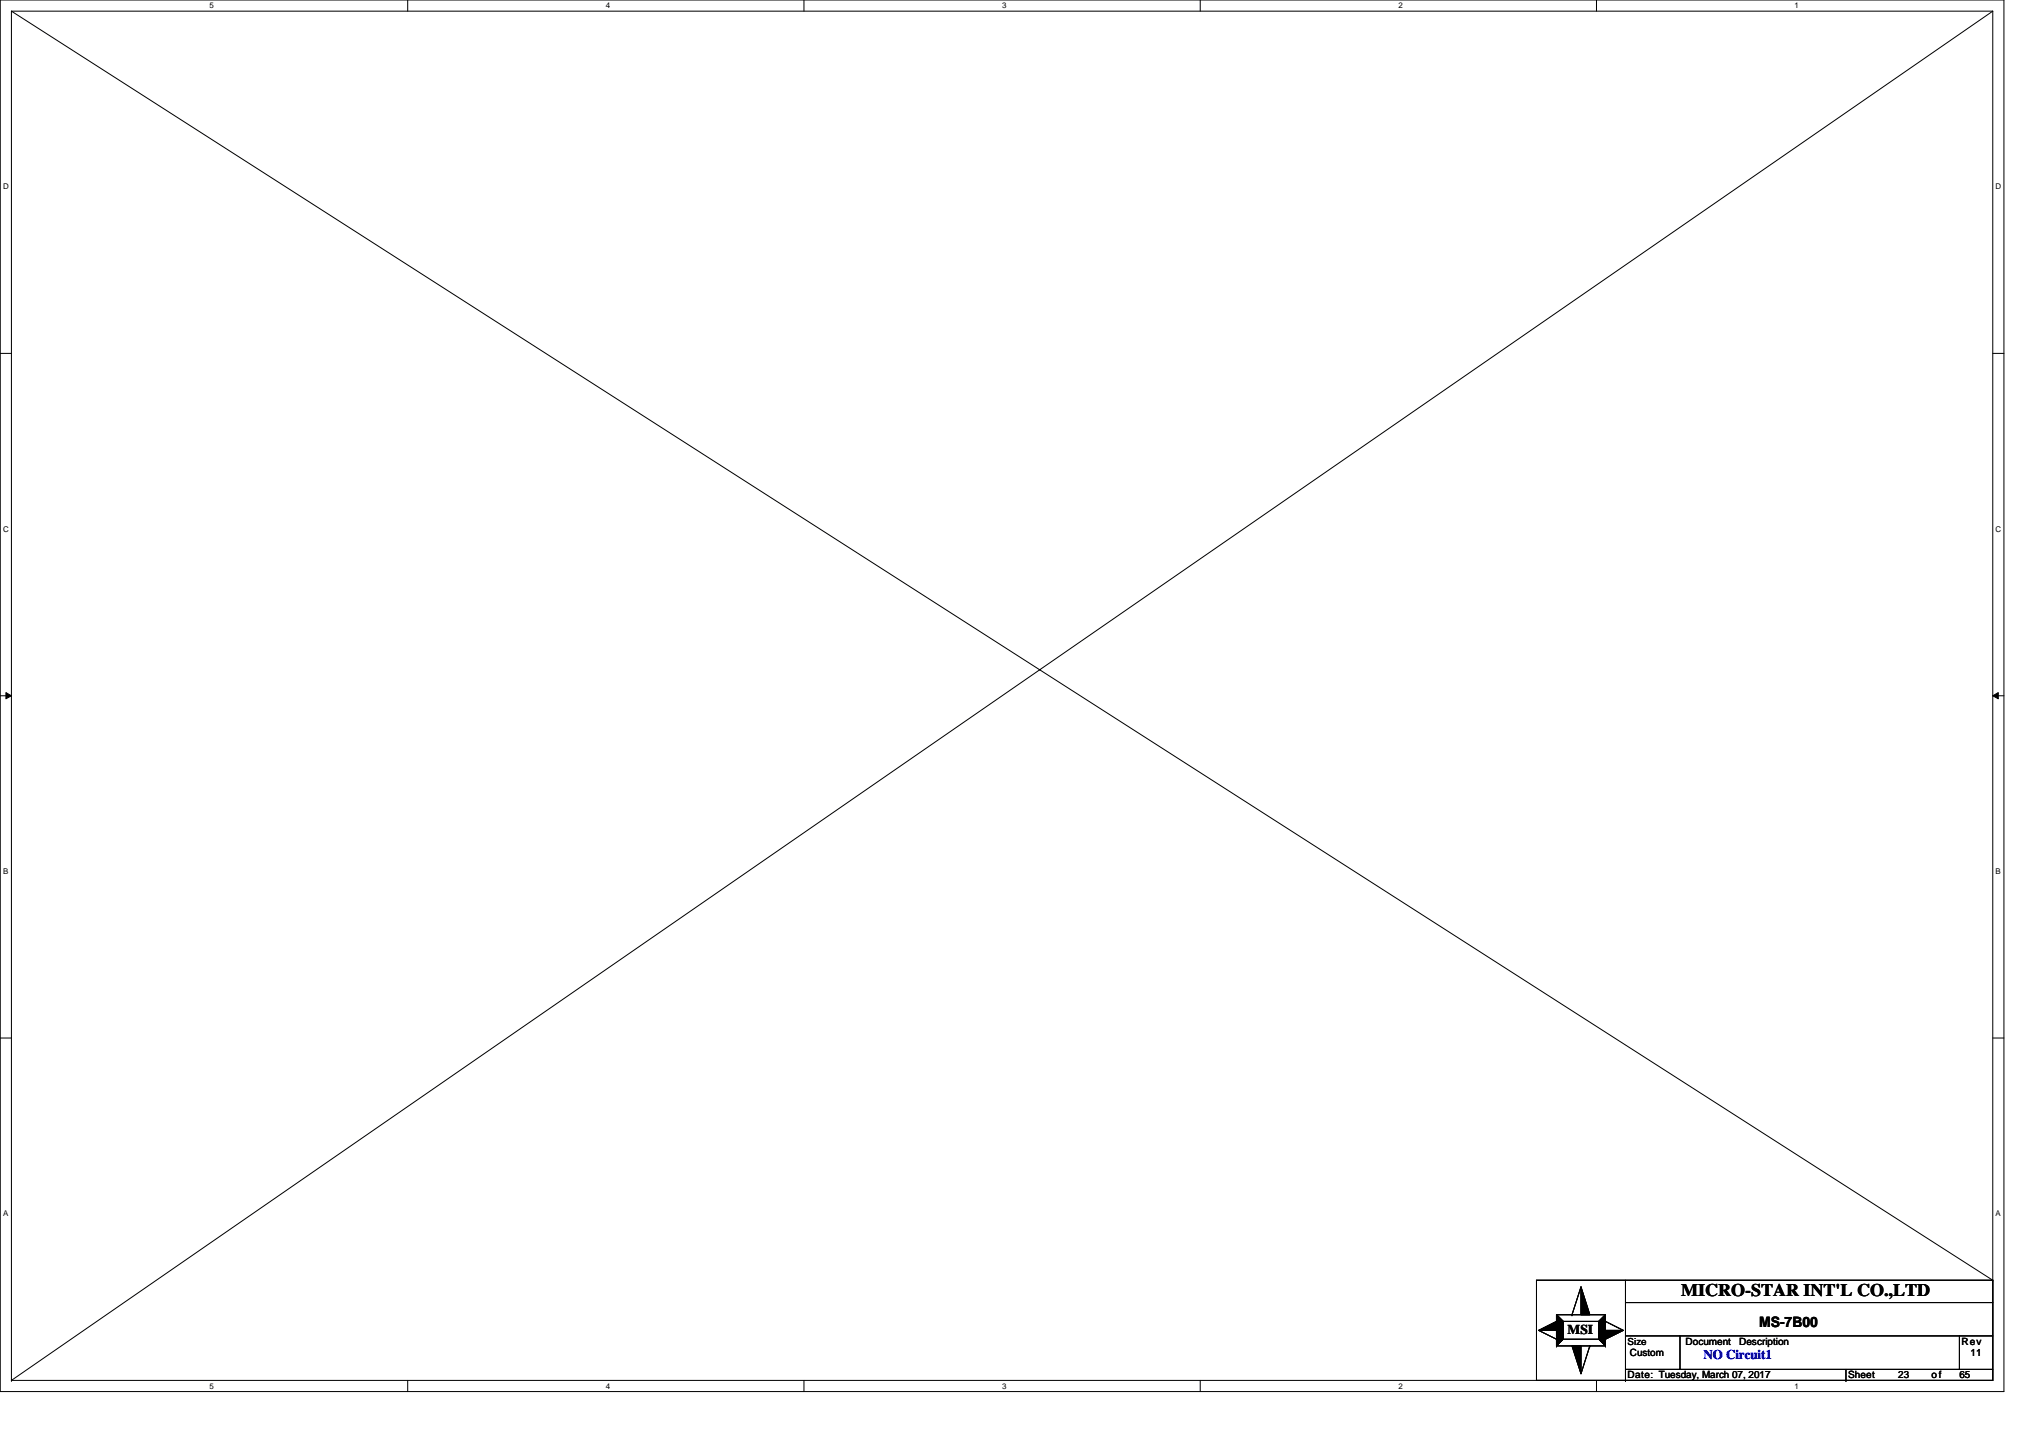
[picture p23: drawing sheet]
<svg xmlns="http://www.w3.org/2000/svg" width="297mm" height="210mm" viewBox="0 0 297 210" stroke-linecap="round" stroke-linejoin="round" font-family="sans-serif">
<defs><g id="words">
<text font-size="2.6" x="245.5" y="189.3">MICRO-STAR INT'L CO.,LTD</text>
<text font-size="2.1" x="256.9" y="193.8">MS-7B00</text>
<text font-size="2" x="228.9" y="194.8">MSI</text>
<text font-size="1.9" fill="#00f" x="248.8" y="198.5">NO Circuit1</text>
<g font-size="1.5">
<text x="246.2" y="196.4">Document</text>
<text x="254" y="196.4">Description</text>
<text x="286.5" y="196.4">Rev</text>
<text x="237.7" y="201.3">Date: Tuesday, March 07, 2017</text>
<text x="238" y="198">Custom</text>
<text x="269.9" y="201.3">Sheet</text>
<text x="277.2" y="201.3">23</text>
<text x="282.1" y="201.3">of</text>
<text x="286.1" y="201.3">65</text>
<text x="287.8" y="198">11</text>
</g>
<text font-size="1.4" x="237.7" y="196.3">Size</text>
<g font-size="1.2">
<text x="30.6" y="1.2">5</text>
<text x="88.5" y="1.2">4</text>
<text x="146.3" y="1.2">3</text>
<text x="204.2" y="1.2">2</text>
<text x="262.1" y="1.2">1</text>
<text x=".5" y="27.6">D</text>
<text x="291.4" y="27.6">D</text>
<text x=".5" y="77.6">C</text>
<text x="291.4" y="77.6">C</text>
<text x=".5" y="127.6">B</text>
<text x="291.4" y="127.6">B</text>
<text x=".5" y="177.6">A</text>
<text x="291.4" y="177.6">A</text>
<text x="30.6" y="202.8">5</text>
<text x="88.5" y="202.8">4</text>
<text x="146.3" y="202.8">3</text>
<text x="204.2" y="202.8">2</text>
<text x="262.1" y="202.8">1</text>
</g>
</g></defs>
<path d="M0 0h292.6v203.2h-292.6zM1.7 1.6h289.3v200h-289.3z" fill="none" stroke="#000" stroke-width=".15"/>
<g fill="#fff">
<path d="M30.6 .2h.6v1.3h-.6z"/>
<path d="M30.6 201.8h.6v1.3h-.6z"/>
</g>
<path d="M59.5 0v1.6M59.5 201.6v1.6" fill="none" stroke="#000" stroke-width=".15"/>
<g fill="#fff">
<path d="M88.5 .2h.6v1.3h-.6z"/>
<path d="M88.5 201.8h.6v1.3h-.6z"/>
</g>
<path d="M117.4 0v1.6M117.4 201.6v1.6" fill="none" stroke="#000" stroke-width=".15"/>
<g fill="#fff">
<path d="M146.3 .2h.7v1.3h-.7z"/>
<path d="M146.3 201.8h.7v1.3h-.7z"/>
</g>
<path d="M175.3 0v1.6M175.3 201.6v1.6" fill="none" stroke="#000" stroke-width=".15"/>
<g fill="#fff">
<path d="M204.2 .2h.6v1.3h-.6z"/>
<path d="M204.2 201.8h.6v1.3h-.6z"/>
</g>
<path d="M233.1 0v1.6M233.1 201.6v1.6" fill="none" stroke="#000" stroke-width=".15"/>
<g fill="#fff">
<path d="M262.1 .2h.6v1.3h-.6z"/>
<path d="M262.1 201.8h.6v1.3h-.6z"/>
<path d="M.5 26.6h.8v1.3h-.8z"/>
<path d="M291.4 26.6h.9v1.3h-.9z"/>
<path d="M.5 76.6h.8v1.3h-.8z"/>
<path d="M291.4 76.6h.9v1.3h-.9z"/>
</g>
<path d="M0 51.6h1.7M291 51.6h1.6" fill="none" stroke="#000" stroke-width=".15"/>
<g fill="#fff">
<path d="M.5 126.6h.7v1.3h-.7z"/>
<path d="M291.4 126.6h.8v1.3h-.8z"/>
</g>
<path d="M0 101.6h1.7M291 101.6h1.6" fill="none" stroke="#000" stroke-width=".15"/>
<path d="M.9 101.1l.8 .5-.8 .4zM291 101.6l.8-.5v.9z" fill="#000" stroke="#000" stroke-width=".15"/>
<g fill="#fff">
<path d="M.5 176.6h.7v1.2h-.7z"/>
<path d="M291.4 176.6h.8v1.2h-.8z"/>
</g>
<g fill="none" stroke="#000" stroke-width=".15">
<path d="M1.7 1.6l289.3 185.3M291 1.6l-289.3 200M0 151.6h1.7M291 151.6h1.6M224.4 186.9h66.6v14.7h-66.6zM224.7 194.3l2.6 1.3M227.3 192h7.2v4.5h-7.2zM227.3 195.6h.1M227.3 196.5h.1M227.3 192l1 1M228.3 195.6l-1 .9M228.3 193h.1"/>
<path d="M228.3 193h5.2v2.6h-5.2zM229.6 192h.1M230.9 187.9l-1.3 4.1M232.2 196.5h.1M232.2 196.5l-1.3 4.1M233.5 195.6l1 .9M234.5 192h.1M234.5 193h.1M234.5 192l-1 1M234.5 193l2.6 1.3M234.5 196.5h.1M237.4 190.2h53.6"/>
<path d="M237.4 195.1h53.6M237.4 186.9v14.7M237.4 200h53.6M245.3 195.1v4.9M269.6 200v1.6M286.1 195.1v4.9M291 186.9h.1M1.7 201.6h.1M237.4 201.6h.1M269.6 201.6h.1"/>
</g>
<g fill="#000" stroke="#000" stroke-width=".15">
<path d="M224.7 194.3l2.6-1.3v1.3zM230.9 187.9l1.3 4.1h-1.3zM234.5 194.3h2.6l-2.6 1.3zM229.6 196.5h1.3v4.1z"/>
<path d="M227.3 192l1 1v2.6l-1 .9z" fill-rule="evenodd"/>
<path d="M227.3 192l1 1v2.6l-1 .9z" fill-rule="evenodd"/>
<path d="M227.3 192l1 1v2.6l-1 .9z" fill-rule="evenodd"/>
<path d="M234.5 192v4.5l-1-.9v-2.6z" fill-rule="evenodd"/>
<path d="M234.5 192v4.5l-1-.9v-2.6z" fill-rule="evenodd"/>
<path d="M234.5 192v4.5l-1-.9v-2.6z" fill-rule="evenodd"/>
</g>
<use href="#words"/>
</svg>
